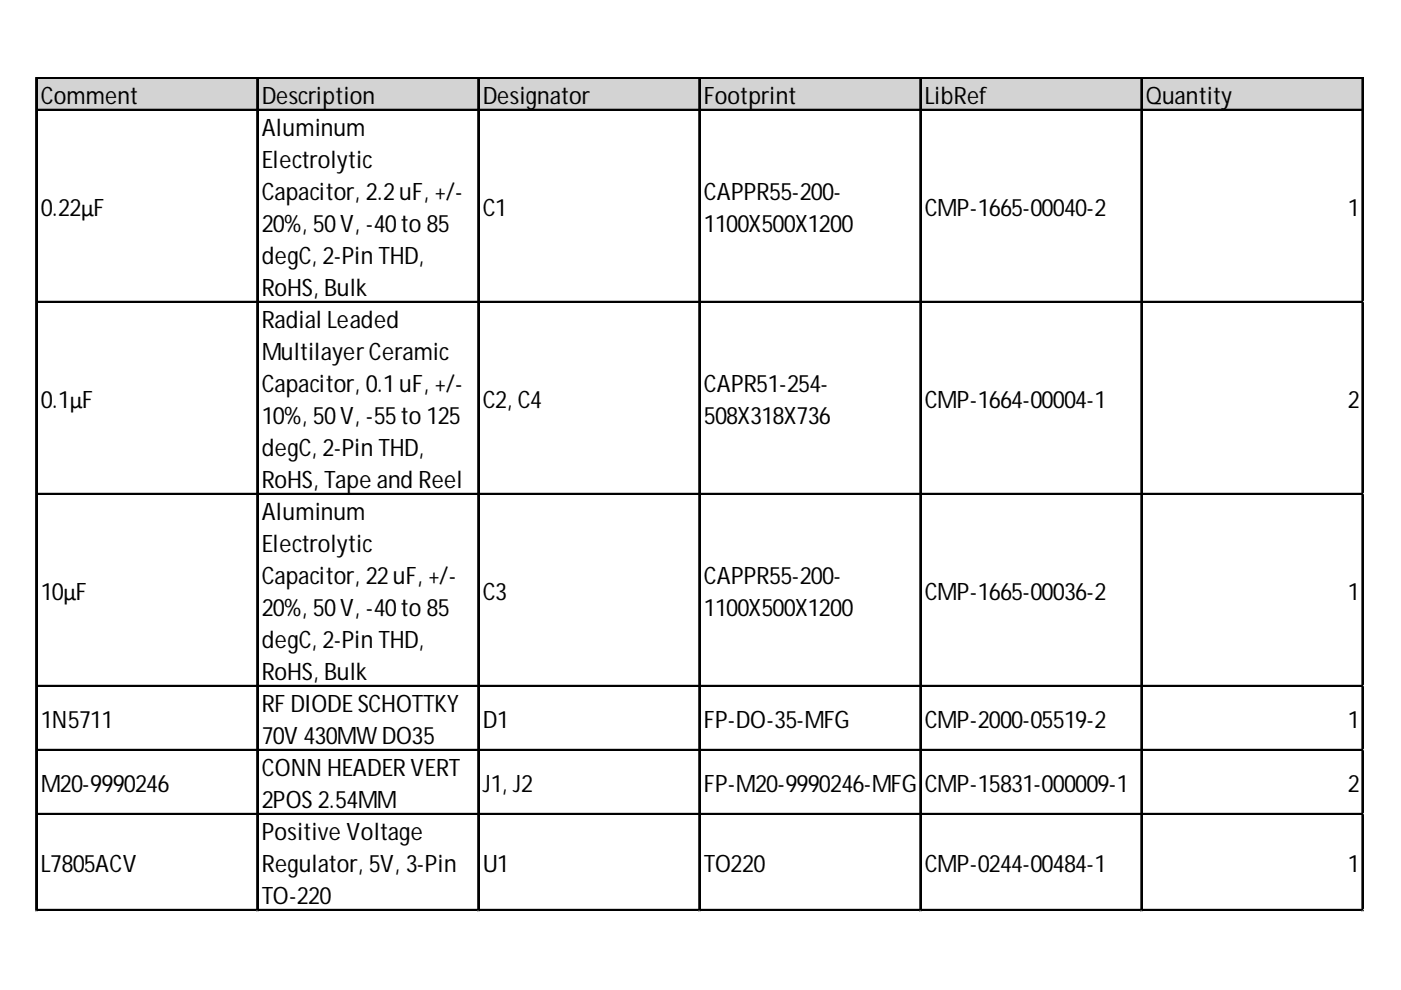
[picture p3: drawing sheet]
<svg xmlns="http://www.w3.org/2000/svg" width="297mm" height="210mm" viewBox="0 0 297 210" stroke-linecap="round" stroke-linejoin="round" font-family="sans-serif">
<defs><g id="words">
<g font-size="5.1">
<text x="8.6" y="22">Comment</text>
<text x="55.5" y="22">Description</text>
<text x="102.4" y="22">Designator</text>
<text x="149.2" y="22">Footprint</text>
<text x="196.1" y="22">LibRef</text>
<text x="243" y="22">Quantity</text>
<text x="55.5" y="28.7">Aluminum</text>
<text x="55.5" y="35.5">Electrolytic</text>
<text x="8.6" y="45.7">0.22µF</text>
<text x="55.5" y="42.3">Capacitor, 2.2uF, +/-</text>
<text x="102.4" y="45.7">C1</text>
<text x="149.2" y="42.3">CAPPR55-200-</text>
<text x="196.1" y="45.7">CMP-1665-00040-2</text>
<text x="285.8" y="45.7">1</text>
<text x="55.5" y="49.1">20%, 50V, -40to 85</text>
<text x="149.2" y="49.1">1100X500X1200</text>
<text x="55.5" y="55.9">degC, 2-Pin THD,</text>
<text x="55.5" y="62.7">RoHS, Bulk</text>
<text x="55.5" y="69.5">Radial Leaded</text>
<text x="55.5" y="76.2">Multilayer Ceramic</text>
<text x="55.5" y="83">Capacitor, 0.1uF, +/-</text>
<text x="149.2" y="83">CAPR51-254-</text>
<text x="8.6" y="86.4">0.1µF</text>
<text x="55.5" y="89.8">10%, 50V, -55to 125</text>
<text x="102.4" y="86.4">C2, C4</text>
<text x="149.2" y="89.8">508X318X736</text>
<text x="196.1" y="86.4">CMP-1664-00004-1</text>
<text x="285.8" y="86.4">2</text>
<text x="55.5" y="96.6">degC, 2-Pin THD,</text>
<text x="55.5" y="103.4">RoHS, Tape and Reel</text>
<text x="55.5" y="110.2">Aluminum</text>
<text x="55.5" y="117">Electrolytic</text>
<text x="55.5" y="123.7">Capacitor, 22uF, +/-</text>
<text x="149.2" y="123.7">CAPPR55-200-</text>
<text x="8.6" y="127.1">10µF</text>
<text x="55.5" y="130.5">20%, 50V, -40to 85</text>
<text x="102.4" y="127.1">C3</text>
<text x="149.2" y="130.5">1100X500X1200</text>
<text x="196.1" y="127.1">CMP-1665-00036-2</text>
<text x="285.8" y="127.1">1</text>
<text x="55.5" y="137.3">degC, 2-Pin THD,</text>
<text x="55.5" y="144.1">RoHS, Bulk</text>
<text x="8.6" y="154.3">1N5711</text>
<text x="55.5" y="150.9">RF DIODE SCHOTTKY</text>
<text x="102.4" y="154.3">D1</text>
<text x="149.2" y="154.3">FP-DO-35-MFG</text>
<text x="196.1" y="154.3">CMP-2000-05519-2</text>
<text x="285.8" y="154.3">1</text>
<text x="55.5" y="157.7">70V 430MW DO35</text>
<text x="8.6" y="167.8">M20-9990246</text>
<text x="55.5" y="164.5">CONN HEADER VERT</text>
<text x="102.4" y="167.8">J1, J2</text>
<text x="149.2" y="167.8">FP-M20-9990246-MFG</text>
<text x="196.1" y="167.8">CMP-15831-000009-1</text>
<text x="285.8" y="167.8">2</text>
<text x="55.5" y="171.2">2POS 2.54MM</text>
<text x="55.5" y="178">Positive Voltage</text>
<text x="8.6" y="184.8">L7805ACV</text>
<text x="55.5" y="184.8">Regulator, 5V, 3-Pin</text>
<text x="102.4" y="184.8">U1</text>
<text x="149.2" y="184.8">TO220</text>
<text x="196.1" y="184.8">CMP-0244-00484-1</text>
<text x="285.8" y="184.8">1</text>
<text x="55.5" y="191.6">TO-220</text>
</g>
</g></defs>
<path d="M7.9 16.7h281.3v6.9h-281.3z" fill="#d3d3d3"/>
<g fill="none" stroke="#000" stroke-width=".34">
<path d="M7.6 16.4v176.8M7.8 16.4v176.8M8 16.4h281.1M8 16.6h281.1M54.5 16.8v176.4M54.6 16.8v176.4M101.3 16.8v176.4M101.5 16.8v176.4M148.2 16.8v176.4M148.4 16.8v176.4M195.1 16.8v176.4M195.2 16.8v176.4"/>
<path d="M241.9 16.8v176.4M242.1 16.8v176.4M288.8 16.8v176.4M289 16.8v176.4M8 23.2h281.1M8 23.4h281.1M8 63.9h281.1M8 64.1h281.1M8 104.6h281.1M8 104.8h281.1M8 145.4h281.1M8 145.5h281.1"/>
<path d="M8 158.9h281.1M8 159.1h281.1M8 172.5h281.1M8 172.7h281.1M8 192.9h281.1M8 193h281.1"/>
</g>
<path d="M7.6 193.2v.1" fill="none" stroke="#d4d4d4" stroke-width=".34"/>
<path d="M7.6 193.2l.4 .1z" fill="#d4d4d4"/>
<path d="M54.5 193.2v.1" fill="none" stroke="#d4d4d4" stroke-width=".34"/>
<path d="M54.5 193.2l.3 .1z" fill="#d4d4d4"/>
<path d="M101.3 193.2v.1" fill="none" stroke="#d4d4d4" stroke-width=".34"/>
<path d="M101.3 193.2l.4 .1z" fill="#d4d4d4"/>
<path d="M148.2 193.2v.1" fill="none" stroke="#d4d4d4" stroke-width=".34"/>
<path d="M148.2 193.2l.4 .1z" fill="#d4d4d4"/>
<path d="M195.1 193.2v.1" fill="none" stroke="#d4d4d4" stroke-width=".34"/>
<path d="M195.1 193.2l.3 .1z" fill="#d4d4d4"/>
<path d="M241.9 193.2v.1" fill="none" stroke="#d4d4d4" stroke-width=".34"/>
<path d="M241.9 193.2l.4 .1z" fill="#d4d4d4"/>
<path d="M288.8 193.2v.1" fill="none" stroke="#d4d4d4" stroke-width=".34"/>
<path d="M288.8 193.2l.3 .1z" fill="#d4d4d4"/>
<path d="M289.1 63.9h.1" fill="none" stroke="#d4d4d4" stroke-width=".34"/>
<path d="M289.1 63.9l.1 .4z" fill="#d4d4d4"/>
<path d="M289.1 104.6h.1" fill="none" stroke="#d4d4d4" stroke-width=".34"/>
<path d="M289.1 104.6l.1 .4z" fill="#d4d4d4"/>
<path d="M289.1 145.4h.1" fill="none" stroke="#d4d4d4" stroke-width=".34"/>
<path d="M289.1 145.4l.1 .3z" fill="#d4d4d4"/>
<path d="M289.1 158.9h.1" fill="none" stroke="#d4d4d4" stroke-width=".34"/>
<path d="M289.1 158.9l.1 .4z" fill="#d4d4d4"/>
<path d="M289.1 172.5h.1" fill="none" stroke="#d4d4d4" stroke-width=".34"/>
<path d="M289.1 172.5l.1 .3z" fill="#d4d4d4"/>
<path d="M289.1 192.9h.1" fill="none" stroke="#d4d4d4" stroke-width=".34"/>
<path d="M289.1 192.9l.1 .3z" fill="#d4d4d4"/>
<use href="#words"/>
</svg>
